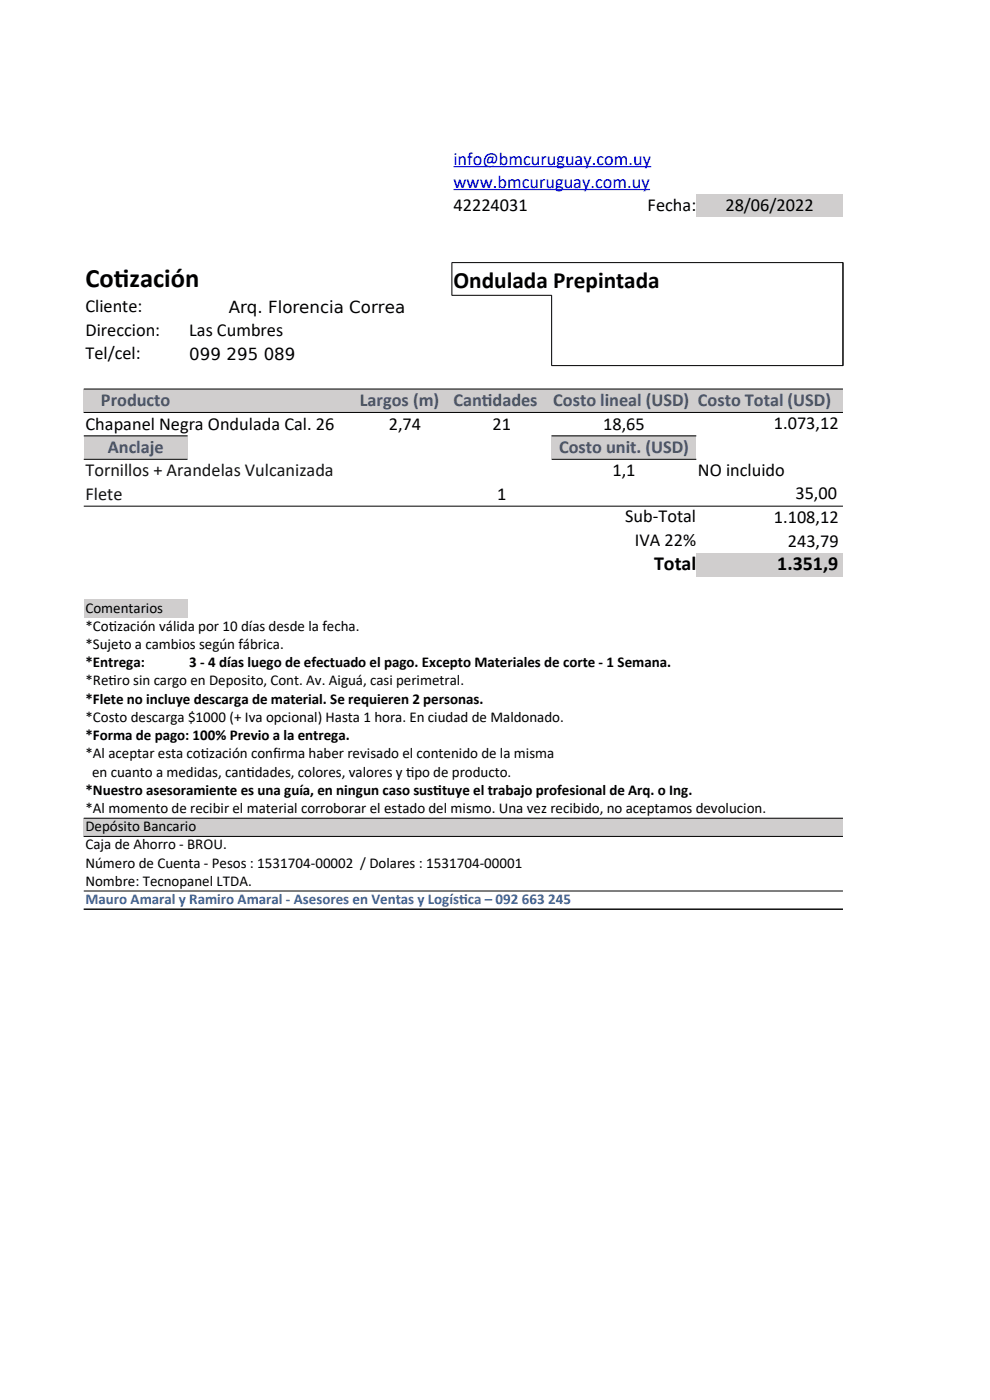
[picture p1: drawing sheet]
<svg xmlns="http://www.w3.org/2000/svg" width="210mm" height="297mm" viewBox="0 0 210 297" stroke-linecap="round" stroke-linejoin="round" font-family="sans-serif">
<defs><g id="words">
<g font-size="5.6">
<text x="18.1" y="60.9">Cot</text>
<text x="24.1" y="60.9">ización</text>
</g>
<text font-size="4.9" x="96.2" y="61.1">Ondulada Prepintada</text>
<g font-size="4.2">
<text x="138.7" y="120.9">Total</text>
<text x="164.9" y="120.9">1.351,9</text>
</g>
<g font-size="3.9" fill="#00f">
<text x="96.2" y="34.9">info@bmcuruguay.com.uy</text>
<text x="96.2" y="39.8">www.bmcuruguay.com.uy</text>
</g>
<g font-size="3.9">
<text x="96.2" y="44.7">42224031</text>
<text x="137.4" y="44.7">Fecha:</text>
<text x="153.9" y="44.7">28/06/2022</text>
<text x="18.1" y="66.3">Cliente:</text>
<text x="18.1" y="71.3">Direccion:</text>
<text x="40.1" y="71.3">Las Cumbres</text>
<text x="18.1" y="76.2">Tel/cel:</text>
<text x="18.1" y="91.1">Chapanel Negra Ondulada Cal. 26</text>
<text x="82.5" y="91.1">2,74</text>
<text x="104.5" y="91.1">21</text>
<text x="128" y="91.1">18,65</text>
<text x="164.1" y="91">1.073,12</text>
<text x="129.9" y="101.1">1,1</text>
<text x="148.1" y="100.9">NO incluido</text>
<text x="105.4" y="106.1">1</text>
<text x="168.7" y="105.9">35,00</text>
<text x="132.6" y="110.8">Sub-Total</text>
<text x="164.1" y="111">1.108,12</text>
<text x="134.7" y="115.8">IVA 22%</text>
<text x="167.1" y="116">243,79</text>
</g>
<g font-size="3.9" fill="#44546a">
<text x="21.4" y="86.2">Producto</text>
<text x="76.3" y="86.2">Largos (m)</text>
<text x="96.2" y="86.2">Cant</text>
<text x="102.2" y="86.2">idades</text>
<text x="117.4" y="86.2">Costo lineal (USD) Costo Total (USD)</text>
<text x="22.9" y="96.1">Anclaje</text>
<text x="118.6" y="96.1">Costo unit. (USD)</text>
</g>
<g font-size="3.9" fill="#141413">
<text x="18.1" y="101.1">Tornillos + Arandelas Vulcanizada</text>
<text x="18.1" y="106.1">Flete</text>
</g>
<g font-size="3.5">
<text x="48.5" y="66.4">Arq. Florencia Correa</text>
<text x="40.1" y="76.4">099 295 089</text>
</g>
<g font-size="3.2">
<text x="18.1" y="130">Comentarios</text>
<text x="18.1" y="133.8">*Cot</text>
<text x="18.1" y="137.7">*Sujeto a cambios según fábrica.</text>
<text x="23.1" y="133.8">ización válida por 10 días desde la fecha.</text>
<text x="18.1" y="141.6">*Entrega:</text>
<text x="40.1" y="141.6">3 - 4 días luego de efectuado el pago. Excepto Materiales de corte - 1 Semana.</text>
<text x="18.1" y="145.4">*Ret</text>
<text x="18.1" y="149.3">*Flete no incluye descarga de material. Se requieren 2 personas.</text>
<text x="23" y="145.4">iro sin cargo en Deposito, Cont. Av. Aiguá, casi perimetral.</text>
<text x="18.1" y="153.1">*Costo descarga $1000 (+ Iva opcional) Hasta 1 hora. En ciudad de Maldonado.</text>
<text x="18.1" y="157">*Forma de pago: 100% Previo a la entrega.</text>
<text x="18.1" y="160.9">*Al aceptar esta cot</text>
<text x="42.6" y="160.9">ización conf</text>
<text x="57.9" y="160.9">irma haber revisado el contenido de la misma</text>
<text x="19.5" y="164.8">en cuanto a medidas, cant</text>
<text x="52.3" y="164.8">idades, colores, valores y t</text>
<text x="86.1" y="164.8">ipo de producto.</text>
<text x="18.1" y="168.6">*Nuestro asesoramiente es una guía, en ningun caso sust</text>
<text x="18.1" y="172.4">*Al momento de recibir el material corroborar el estado del mismo. Una vez recibido, no aceptamos devolucion.</text>
<text x="91.9" y="168.6">ituye el trabajo profesional de Arq. o Ing.</text>
<text x="18.1" y="176.3">Depósito Bancario</text>
<text x="18.1" y="180.2">Caja de Ahorro - BROU.</text>
<text x="18.1" y="184">Número de Cuenta - Pesos : 1531704-00002 / Dolares : 1531704-00001</text>
<text x="18.1" y="187.9">Nombre: Tecnopanel LTDA.</text>
</g>
<g font-size="3.2" fill="#3465a4">
<text x="18.1" y="191.7">Mauro Amaral y Ramiro Amaral - Asesores en Ventas y Logíst</text>
<text x="97.4" y="191.7">ica – 092 663 245</text>
</g>
</g></defs>
<g fill="#d0cece">
<path d="M147.7 41.1h31.1v4.9h-31.1z" fill-rule="evenodd"/>
<path d="M17.8 82.5h161v5h-161z" fill-rule="evenodd"/>
<path d="M17.8 92.4h22v5h-22z" fill-rule="evenodd"/>
<path d="M117 92.4h30.7v5h-30.7z" fill-rule="evenodd"/>
<path d="M147.7 117.3h31.1v5h-31.1z" fill-rule="evenodd"/>
<path d="M17.8 127.2h22v3.9h-22z" fill-rule="evenodd"/>
<path d="M17.8 173.6h161v3.8h-161z" fill-rule="evenodd"/>
</g>
<g fill="none" stroke="#000" stroke-width=".21">
<path d="M95.8 55.7h83v21.9M95.9 55.7v7M95.8 62.7h21.2v14.9M117 77.6h61.8M17.8 82.5h161M17.8 87.5h161M17.8 92.5h22M17.8 97.4h22M117 92.5h30.7M117 97.4h30.7M17.8 107.4h161M17.8 173.6h161"/>
<path d="M17.8 177.4h161M17.8 189h161M17.8 192.9h161"/>
</g>
<path d="M96.2 35.4h42M96.2 40.2h41.7" fill="none" stroke="#00f" stroke-width=".25"/>
<use href="#words"/>
</svg>
